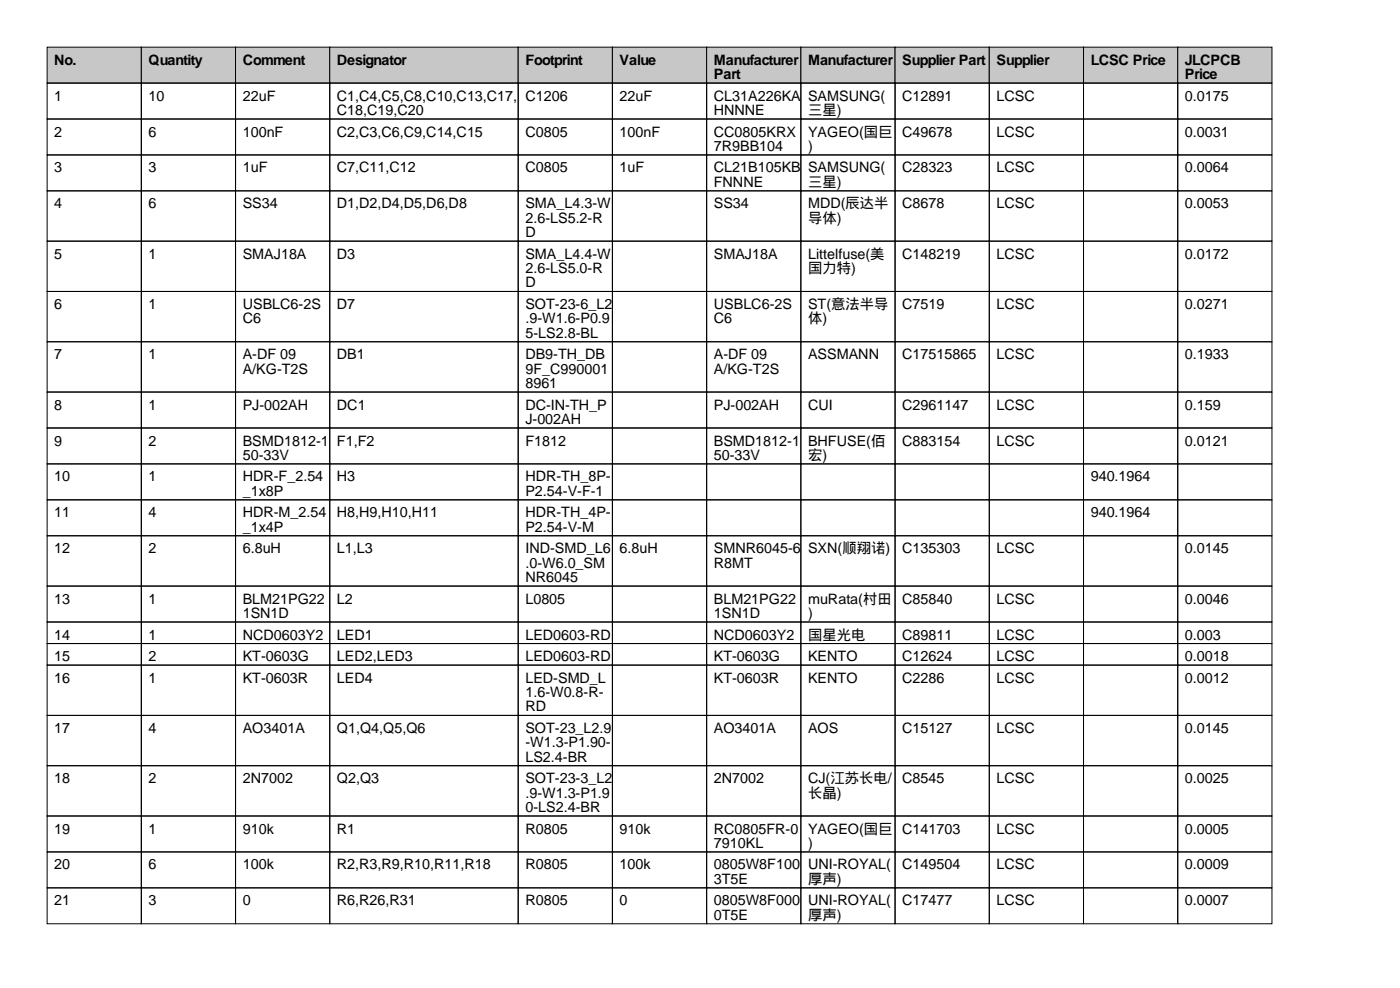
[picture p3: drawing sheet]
<svg xmlns="http://www.w3.org/2000/svg" width="297mm" height="210mm" viewBox="0 0 297 210" stroke-linecap="round" stroke-linejoin="round" font-family="sans-serif">
<defs><g id="words">
<g font-size="3">
<text x="11.5" y="13.7">No.</text>
<text x="31.5" y="13.7">Quantity</text>
<text x="51.5" y="13.7">Comment</text>
<text x="71.5" y="13.7">Designator</text>
<text x="111.5" y="13.7">Footprint</text>
<text x="131.5" y="13.7">Value</text>
<text x="151.5" y="13.7">Manufacturer</text>
<text x="151.5" y="16.8">Part</text>
<text x="171.5" y="13.7">Manufacturer</text>
<text x="191.5" y="13.7">Supplier Part</text>
<text x="211.5" y="13.7">Supplier</text>
<text x="231.5" y="13.7">LCSC Price</text>
<text x="251.5" y="13.7">JLCPCB</text>
<text x="251.5" y="16.8">Price</text>
<text x="11.5" y="21.3">1</text>
<text x="31.5" y="21.3">10</text>
<text x="51.5" y="21.3">22uF</text>
<text x="71.5" y="21.3">C1,C4,C5,C8,C10,C13,C17,</text>
<text x="111.5" y="21.3">C1206</text>
<text x="131.5" y="21.3">22uF</text>
<text x="151.5" y="21.3">CL31A226KA</text>
<text x="171.5" y="21.3">SAMSUNG(</text>
<text x="191.5" y="21.3">C12891</text>
<text x="211.5" y="21.3">LCSC</text>
<text x="251.5" y="21.3">0.0175</text>
<text x="11.5" y="29">2</text>
<text x="31.5" y="29">6</text>
<text x="51.5" y="29">100nF</text>
<text x="71.5" y="24.4">C18,C19,C20</text>
<text x="71.5" y="29">C2,C3,C6,C9,C14,C15</text>
<text x="111.5" y="29">C0805</text>
<text x="131.5" y="29">100nF</text>
<text x="151.5" y="24.4">HNNNE</text>
<text x="151.5" y="29">CC0805KRX</text>
<text x="171.5" y="24.4">三星)</text>
<text x="171.5" y="29">YAGEO(国巨</text>
<text x="191.5" y="29">C49678</text>
<text x="211.5" y="29">LCSC</text>
<text x="251.5" y="29">0.0031</text>
<text x="151.5" y="32">7R9BB104</text>
<text x="171.5" y="32">)</text>
<text x="11.5" y="36.6">3</text>
<text x="31.5" y="36.6">3</text>
<text x="51.5" y="36.6">1uF</text>
<text x="71.5" y="36.6">C7,C11,C12</text>
<text x="111.5" y="36.6">C0805</text>
<text x="131.5" y="36.6">1uF</text>
<text x="151.5" y="36.6">CL21B105KB</text>
<text x="151.5" y="39.6">FNNNE</text>
<text x="171.5" y="36.6">SAMSUNG(</text>
<text x="171.5" y="39.6">三星)</text>
<text x="191.5" y="36.6">C28323</text>
<text x="211.5" y="36.6">LCSC</text>
<text x="251.5" y="36.6">0.0064</text>
<text x="11.5" y="44.2">4</text>
<text x="31.5" y="44.2">6</text>
<text x="51.5" y="44.2">SS34</text>
<text x="71.5" y="44.2">D1,D2,D4,D5,D6,D8</text>
<text x="111.5" y="44.2">SMA_L4.3-W</text>
<text x="111.5" y="47.2">2.6-LS5.2-R</text>
<text x="151.5" y="44.2">SS34</text>
<text x="171.5" y="44.2">MDD(辰达半</text>
<text x="171.5" y="47.2">导体)</text>
<text x="191.5" y="44.2">C8678</text>
<text x="211.5" y="44.2">LCSC</text>
<text x="251.5" y="44.2">0.0053</text>
<text x="111.5" y="50.3">D</text>
<text x="11.5" y="54.9">5</text>
<text x="31.5" y="54.9">1</text>
<text x="51.5" y="54.9">SMAJ18A</text>
<text x="71.5" y="54.9">D3</text>
<text x="111.5" y="54.9">SMA_L4.4-W</text>
<text x="111.5" y="57.9">2.6-LS5.0-R</text>
<text x="151.5" y="54.9">SMAJ18A</text>
<text x="171.5" y="54.9">Littelfuse(美</text>
<text x="171.5" y="57.9">国力特)</text>
<text x="191.5" y="54.9">C148219</text>
<text x="211.5" y="54.9">LCSC</text>
<text x="251.5" y="54.9">0.0172</text>
<text x="11.5" y="65.5">6</text>
<text x="31.5" y="65.5">1</text>
<text x="51.5" y="65.5">USBLC6-2S</text>
<text x="71.5" y="65.5">D7</text>
<text x="111.5" y="61">D</text>
<text x="111.5" y="65.5">SOT-23-6_L2</text>
<text x="151.5" y="65.5">USBLC6-2S</text>
<text x="171.5" y="65.5">ST(意法半导</text>
<text x="191.5" y="65.5">C7519</text>
<text x="211.5" y="65.5">LCSC</text>
<text x="251.5" y="65.5">0.0271</text>
<text x="51.5" y="68.6">C6</text>
<text x="111.5" y="68.6">.9-W1.6-P0.9</text>
<text x="111.5" y="71.6">5-LS2.8-BL</text>
<text x="151.5" y="68.6">C6</text>
<text x="171.5" y="68.6">体)</text>
<text x="11.5" y="76.2">7</text>
<text x="31.5" y="76.2">1</text>
<text x="51.5" y="76.2">A-DF 09</text>
<text x="71.5" y="76.2">DB1</text>
<text x="111.5" y="76.2">DB9-TH_DB</text>
<text x="151.5" y="76.2">A-DF 09</text>
<text x="171.5" y="76.2">ASSMANN</text>
<text x="191.5" y="76.2">C17515865</text>
<text x="211.5" y="76.2">LCSC</text>
<text x="251.5" y="76.2">0.1933</text>
<text x="51.5" y="79.3">A/KG-T2S</text>
<text x="111.5" y="79.3">9F_C990001</text>
<text x="111.5" y="82.3">8961</text>
<text x="151.5" y="79.3">A/KG-T2S</text>
<text x="11.5" y="86.9">8</text>
<text x="31.5" y="86.9">1</text>
<text x="51.5" y="86.9">PJ-002AH</text>
<text x="71.5" y="86.9">DC1</text>
<text x="111.5" y="86.9">DC-IN-TH_P</text>
<text x="111.5" y="89.9">J-002AH</text>
<text x="151.5" y="86.9">PJ-002AH</text>
<text x="171.5" y="86.9">CUI</text>
<text x="191.5" y="86.9">C2961147</text>
<text x="211.5" y="86.9">LCSC</text>
<text x="251.5" y="86.9">0.159</text>
<text x="11.5" y="94.5">9</text>
<text x="31.5" y="94.5">2</text>
<text x="51.5" y="94.5">BSMD1812-1</text>
<text x="71.5" y="94.5">F1,F2</text>
<text x="111.5" y="94.5">F1812</text>
<text x="151.5" y="94.5">BSMD1812-1</text>
<text x="171.5" y="94.5">BHFUSE(佰</text>
<text x="191.5" y="94.5">C883154</text>
<text x="211.5" y="94.5">LCSC</text>
<text x="251.5" y="94.5">0.0121</text>
<text x="51.5" y="97.5">50-33V</text>
<text x="151.5" y="97.5">50-33V</text>
<text x="171.5" y="97.5">宏)</text>
<text x="11.5" y="102.1">10</text>
<text x="31.5" y="102.1">1</text>
<text x="51.5" y="102.1">HDR-F_2.54</text>
<text x="51.5" y="105.2">_1x8P</text>
<text x="71.5" y="102.1">H3</text>
<text x="111.5" y="102.1">HDR-TH_8P-</text>
<text x="111.5" y="105.2">P2.54-V-F-1</text>
<text x="231.5" y="102.1">940.1964</text>
<text x="11.5" y="109.7">11</text>
<text x="31.5" y="109.7">4</text>
<text x="51.5" y="109.7">HDR-M_2.54</text>
<text x="51.5" y="112.8">_1x4P</text>
<text x="71.5" y="109.7">H8,H9,H10,H11</text>
<text x="111.5" y="109.7">HDR-TH_4P-</text>
<text x="111.5" y="112.8">P2.54-V-M</text>
<text x="231.5" y="109.7">940.1964</text>
<text x="11.5" y="117.4">12</text>
<text x="31.5" y="117.4">2</text>
<text x="51.5" y="117.4">6.8uH</text>
<text x="71.5" y="117.4">L1,L3</text>
<text x="111.5" y="117.4">IND-SMD_L6</text>
<text x="131.5" y="117.4">6.8uH</text>
<text x="151.5" y="117.4">SMNR6045-6</text>
<text x="171.5" y="117.4">SXN(顺翔诺)</text>
<text x="191.5" y="117.4">C135303</text>
<text x="211.5" y="117.4">LCSC</text>
<text x="251.5" y="117.4">0.0145</text>
<text x="111.5" y="120.4">.0-W6.0_SM</text>
<text x="111.5" y="123.4">NR6045</text>
<text x="151.5" y="120.4">R8MT</text>
<text x="11.5" y="128">13</text>
<text x="31.5" y="128">1</text>
<text x="51.5" y="128">BLM21PG22</text>
<text x="51.5" y="131.1">1SN1D</text>
<text x="71.5" y="128">L2</text>
<text x="111.5" y="128">L0805</text>
<text x="151.5" y="128">BLM21PG22</text>
<text x="151.5" y="131.1">1SN1D</text>
<text x="171.5" y="128">muRata(村田</text>
<text x="171.5" y="131.1">)</text>
<text x="191.5" y="128">C85840</text>
<text x="211.5" y="128">LCSC</text>
<text x="251.5" y="128">0.0046</text>
<text x="11.5" y="135.6">14</text>
<text x="31.5" y="135.6">1</text>
<text x="51.5" y="135.6">NCD0603Y2</text>
<text x="71.5" y="135.6">LED1</text>
<text x="111.5" y="135.6">LED0603-RD</text>
<text x="151.5" y="135.6">NCD0603Y2</text>
<text x="171.5" y="135.6">国星光电</text>
<text x="191.5" y="135.6">C89811</text>
<text x="211.5" y="135.6">LCSC</text>
<text x="251.5" y="135.6">0.003</text>
<text x="11.5" y="140.2">15</text>
<text x="31.5" y="140.2">2</text>
<text x="51.5" y="140.2">KT-0603G</text>
<text x="71.5" y="140.2">LED2,LED3</text>
<text x="111.5" y="140.2">LED0603-RD</text>
<text x="151.5" y="140.2">KT-0603G</text>
<text x="171.5" y="140.2">KENTO</text>
<text x="191.5" y="140.2">C12624</text>
<text x="211.5" y="140.2">LCSC</text>
<text x="251.5" y="140.2">0.0018</text>
<text x="11.5" y="144.8">16</text>
<text x="31.5" y="144.8">1</text>
<text x="51.5" y="144.8">KT-0603R</text>
<text x="71.5" y="144.8">LED4</text>
<text x="111.5" y="144.8">LED-SMD_L</text>
<text x="111.5" y="147.8">1.6-W0.8-R-</text>
<text x="151.5" y="144.8">KT-0603R</text>
<text x="171.5" y="144.8">KENTO</text>
<text x="191.5" y="144.8">C2286</text>
<text x="211.5" y="144.8">LCSC</text>
<text x="251.5" y="144.8">0.0012</text>
<text x="11.5" y="155.5">17</text>
<text x="31.5" y="155.5">4</text>
<text x="51.5" y="155.5">AO3401A</text>
<text x="71.5" y="155.5">Q1,Q4,Q5,Q6</text>
<text x="111.5" y="150.9">RD</text>
<text x="111.5" y="155.5">SOT-23_L2.9</text>
<text x="151.5" y="155.5">AO3401A</text>
<text x="171.5" y="155.5">AOS</text>
<text x="191.5" y="155.5">C15127</text>
<text x="211.5" y="155.5">LCSC</text>
<text x="251.5" y="155.5">0.0145</text>
<text x="111.5" y="158.5">-W1.3-P1.90-</text>
<text x="111.5" y="161.5">LS2.4-BR</text>
<text x="11.5" y="166.1">18</text>
<text x="31.5" y="166.1">2</text>
<text x="51.5" y="166.1">2N7002</text>
<text x="71.5" y="166.1">Q2,Q3</text>
<text x="111.5" y="166.1">SOT-23-3_L2</text>
<text x="151.5" y="166.1">2N7002</text>
<text x="171.5" y="166.1">CJ(江苏长电/</text>
<text x="191.5" y="166.1">C8545</text>
<text x="211.5" y="166.1">LCSC</text>
<text x="251.5" y="166.1">0.0025</text>
<text x="111.5" y="169.2">.9-W1.3-P1.9</text>
<text x="111.5" y="172.2">0-LS2.4-BR</text>
<text x="171.5" y="169.2">长晶)</text>
<text x="11.5" y="176.8">19</text>
<text x="31.5" y="176.8">1</text>
<text x="51.5" y="176.8">910k</text>
<text x="71.5" y="176.8">R1</text>
<text x="111.5" y="176.8">R0805</text>
<text x="131.5" y="176.8">910k</text>
<text x="151.5" y="176.8">RC0805FR-0</text>
<text x="151.5" y="179.8">7910KL</text>
<text x="171.5" y="176.8">YAGEO(国巨</text>
<text x="171.5" y="179.8">)</text>
<text x="191.5" y="176.8">C141703</text>
<text x="211.5" y="176.8">LCSC</text>
<text x="251.5" y="176.8">0.0005</text>
<text x="11.5" y="184.4">20</text>
<text x="31.5" y="184.4">6</text>
<text x="51.5" y="184.4">100k</text>
<text x="71.5" y="184.4">R2,R3,R9,R10,R11,R18</text>
<text x="111.5" y="184.4">R0805</text>
<text x="131.5" y="184.4">100k</text>
<text x="151.5" y="184.4">0805W8F100</text>
<text x="171.5" y="184.4">UNI-ROYAL(</text>
<text x="191.5" y="184.4">C149504</text>
<text x="211.5" y="184.4">LCSC</text>
<text x="251.5" y="184.4">0.0009</text>
<text x="151.5" y="187.5">3T5E</text>
<text x="171.5" y="187.5">厚声)</text>
<text x="11.5" y="192">21</text>
<text x="31.5" y="192">3</text>
<text x="51.5" y="192">0</text>
<text x="71.5" y="192">R6,R26,R31</text>
<text x="111.5" y="192">R0805</text>
<text x="131.5" y="192">0</text>
<text x="151.5" y="192">0805W8F000</text>
<text x="151.5" y="195.1">0T5E</text>
<text x="171.5" y="192">UNI-ROYAL(</text>
<text x="171.5" y="195.1">厚声)</text>
<text x="191.5" y="192">C17477</text>
<text x="211.5" y="192">LCSC</text>
<text x="251.5" y="192">0.0007</text>
</g>
</g></defs>
<g fill="#c7c7c7" stroke="#000" stroke-width=".21">
<path d="M10 10h20v7.6h-20z"/>
<path d="M30 10h20v7.6h-20z"/>
<path d="M50 10h20v7.6h-20z"/>
<path d="M70 10h40v7.6h-40z"/>
<path d="M110 10h20v7.6h-20z"/>
<path d="M130 10h20v7.6h-20z"/>
<path d="M150 10h20v7.6h-20z"/>
<path d="M170 10h20v7.6h-20z"/>
<path d="M190 10h20v7.6h-20z"/>
<path d="M210 10h20v7.6h-20z"/>
<path d="M230 10h20v7.6h-20z"/>
<path d="M250 10h20v7.6h-20z"/>
</g>
<g fill="none" stroke="#000" stroke-width=".21">
<path d="M10 17.6h20v7.6h-20zM30 17.6h20v7.6h-20zM50 17.6h20v7.6h-20zM70 17.6h40v7.6h-40zM110 17.6h20v7.6h-20zM130 17.6h20v7.6h-20zM150 17.6h20v7.6h-20zM170 17.6h20v7.6h-20zM190 17.6h20v7.6h-20zM210 17.6h20v7.6h-20zM230 17.6h20v7.6h-20zM250 17.6h20v7.6h-20z"/>
<path d="M10 25.2h20v7.7h-20zM10 32.9h20v7.6h-20zM30 25.2h20v7.7h-20zM30 32.9h20v7.6h-20zM50 25.2h20v7.7h-20zM50 32.9h20v7.6h-20zM70 25.2h40v7.7h-40zM70 32.9h40v7.6h-40zM110 25.2h20v7.7h-20zM110 32.9h20v7.6h-20zM130 25.2h20v7.7h-20zM130 32.9h20v7.6h-20z"/>
<path d="M150 25.2h20v7.7h-20zM150 32.9h20v7.6h-20zM170 25.2h20v7.7h-20zM170 32.9h20v7.6h-20zM190 25.2h20v7.7h-20zM190 32.9h20v7.6h-20zM210 25.2h20v7.7h-20zM210 32.9h20v7.6h-20zM230 25.2h20v7.7h-20zM230 32.9h20v7.6h-20zM250 25.2h20v7.7h-20zM250 32.9h20v7.6h-20z"/>
<path d="M10 40.5h20v10.6h-20zM10 51.1h20v10.7h-20zM30 40.5h20v10.6h-20zM30 51.1h20v10.7h-20zM50 40.5h20v10.6h-20zM50 51.1h20v10.7h-20zM70 40.5h40v10.6h-40zM70 51.1h40v10.7h-40zM110 40.5h20v10.6h-20zM110 51.1h20v10.7h-20zM130 40.5h20v10.6h-20zM130 51.1h20v10.7h-20z"/>
<path d="M150 40.5h20v10.6h-20zM150 51.1h20v10.7h-20zM170 40.5h20v10.6h-20zM170 51.1h20v10.7h-20zM190 40.5h20v10.6h-20zM190 51.1h20v10.7h-20zM210 40.5h20v10.6h-20zM210 51.1h20v10.7h-20zM230 40.5h20v10.6h-20zM230 51.1h20v10.7h-20zM250 40.5h20v10.6h-20zM250 51.1h20v10.7h-20z"/>
<path d="M10 61.8h20v10.7h-20zM10 72.5h20v10.7h-20zM30 61.8h20v10.7h-20zM30 72.5h20v10.7h-20zM50 61.8h20v10.7h-20zM50 72.5h20v10.7h-20zM70 61.8h40v10.7h-40zM70 72.5h40v10.7h-40zM110 61.8h20v10.7h-20zM110 72.5h20v10.7h-20zM130 61.8h20v10.7h-20zM130 72.5h20v10.7h-20z"/>
<path d="M150 61.8h20v10.7h-20zM150 72.5h20v10.7h-20zM170 61.8h20v10.7h-20zM170 72.5h20v10.7h-20zM190 61.8h20v10.7h-20zM190 72.5h20v10.7h-20zM210 61.8h20v10.7h-20zM210 72.5h20v10.7h-20zM230 61.8h20v10.7h-20zM230 72.5h20v10.7h-20zM250 61.8h20v10.7h-20zM250 72.5h20v10.7h-20z"/>
<path d="M10 83.2h20v7.6h-20zM10 90.8h20v7.6h-20zM10 98.4h20v7.6h-20zM30 83.2h20v7.6h-20zM30 90.8h20v7.6h-20zM30 98.4h20v7.6h-20zM50 83.2h20v7.6h-20zM50 90.8h20v7.6h-20zM50 98.4h20v7.6h-20zM70 83.2h40v7.6h-40zM70 90.8h40v7.6h-40zM70 98.4h40v7.6h-40z"/>
<path d="M110 83.2h20v7.6h-20zM110 90.8h20v7.6h-20zM110 98.4h20v7.6h-20zM130 83.2h20v7.6h-20zM130 90.8h20v7.6h-20zM130 98.4h20v7.6h-20zM150 83.2h20v7.6h-20zM150 90.8h20v7.6h-20zM150 98.4h20v7.6h-20zM170 83.2h20v7.6h-20zM170 90.8h20v7.6h-20zM170 98.4h20v7.6h-20z"/>
<path d="M190 83.2h20v7.6h-20zM190 90.8h20v7.6h-20zM190 98.4h20v7.6h-20zM210 83.2h20v7.6h-20zM210 90.8h20v7.6h-20zM210 98.4h20v7.6h-20zM230 83.2h20v7.6h-20zM230 90.8h20v7.6h-20zM230 98.4h20v7.6h-20zM250 83.2h20v7.6h-20zM250 90.8h20v7.6h-20zM250 98.4h20v7.6h-20z"/>
<path d="M10 106h20v7.6h-20zM10 113.6h20v10.7h-20zM30 106h20v7.6h-20zM30 113.6h20v10.7h-20zM50 106h20v7.6h-20zM50 113.6h20v10.7h-20zM70 106h40v7.6h-40zM70 113.6h40v10.7h-40zM110 106h20v7.6h-20zM110 113.6h20v10.7h-20zM130 106h20v7.6h-20zM130 113.6h20v10.7h-20z"/>
<path d="M150 106h20v7.6h-20zM150 113.6h20v10.7h-20zM170 106h20v7.6h-20zM170 113.6h20v10.7h-20zM190 106h20v7.6h-20zM190 113.6h20v10.7h-20zM210 106h20v7.6h-20zM210 113.6h20v10.7h-20zM230 106h20v7.6h-20zM230 113.6h20v10.7h-20zM250 106h20v7.6h-20zM250 113.6h20v10.7h-20z"/>
<path d="M10 124.3h20v7.6h-20zM10 131.9h20v4.6h-20zM10 136.5h20v4.6h-20zM30 124.3h20v7.6h-20zM30 131.9h20v4.6h-20zM30 136.5h20v4.6h-20zM50 124.3h20v7.6h-20zM50 131.9h20v4.6h-20zM50 136.5h20v4.6h-20zM70 124.3h40v7.6h-40zM70 131.9h40v4.6h-40zM70 136.5h40v4.6h-40z"/>
<path d="M110 124.3h20v7.6h-20zM110 131.9h20v4.6h-20zM110 136.5h20v4.6h-20zM130 124.3h20v7.6h-20zM130 131.9h20v4.6h-20zM130 136.5h20v4.6h-20zM150 124.3h20v7.6h-20zM150 131.9h20v4.6h-20zM150 136.5h20v4.6h-20zM170 124.3h20v7.6h-20zM170 131.9h20v4.6h-20zM170 136.5h20v4.6h-20z"/>
<path d="M190 124.3h20v7.6h-20zM190 131.9h20v4.6h-20zM190 136.5h20v4.6h-20zM210 124.3h20v7.6h-20zM210 131.9h20v4.6h-20zM210 136.5h20v4.6h-20zM230 124.3h20v7.6h-20zM230 131.9h20v4.6h-20zM230 136.5h20v4.6h-20zM250 124.3h20v7.6h-20zM250 131.9h20v4.6h-20zM250 136.5h20v4.6h-20z"/>
<path d="M10 141.1h20v10.6h-20zM10 151.7h20v10.7h-20zM30 141.1h20v10.6h-20zM30 151.7h20v10.7h-20zM50 141.1h20v10.6h-20zM50 151.7h20v10.7h-20zM70 141.1h40v10.6h-40zM70 151.7h40v10.7h-40zM110 141.1h20v10.6h-20zM110 151.7h20v10.7h-20zM130 141.1h20v10.6h-20zM130 151.7h20v10.7h-20z"/>
<path d="M150 141.1h20v10.6h-20zM150 151.7h20v10.7h-20zM170 141.1h20v10.6h-20zM170 151.7h20v10.7h-20zM190 141.1h20v10.6h-20zM190 151.7h20v10.7h-20zM210 141.1h20v10.6h-20zM210 151.7h20v10.7h-20zM230 141.1h20v10.6h-20zM230 151.7h20v10.7h-20zM250 141.1h20v10.6h-20zM250 151.7h20v10.7h-20z"/>
<path d="M10 162.4h20v10.7h-20zM10 173.1h20v7.6h-20zM30 162.4h20v10.7h-20zM30 173.1h20v7.6h-20zM50 162.4h20v10.7h-20zM50 173.1h20v7.6h-20zM70 162.4h40v10.7h-40zM70 173.1h40v7.6h-40zM110 162.4h20v10.7h-20zM110 173.1h20v7.6h-20zM130 162.4h20v10.7h-20zM130 173.1h20v7.6h-20z"/>
<path d="M150 162.4h20v10.7h-20zM150 173.1h20v7.6h-20zM170 162.4h20v10.7h-20zM170 173.1h20v7.6h-20zM190 162.4h20v10.7h-20zM190 173.1h20v7.6h-20zM210 162.4h20v10.7h-20zM210 173.1h20v7.6h-20zM230 162.4h20v10.7h-20zM230 173.1h20v7.6h-20zM250 162.4h20v10.7h-20zM250 173.1h20v7.6h-20z"/>
<path d="M10 180.7h20v7.6h-20zM10 188.3h20v7.6h-20zM30 180.7h20v7.6h-20zM30 188.3h20v7.6h-20zM50 180.7h20v7.6h-20zM50 188.3h20v7.6h-20zM70 180.7h40v7.6h-40zM70 188.3h40v7.6h-40zM110 180.7h20v7.6h-20zM110 188.3h20v7.6h-20zM130 180.7h20v7.6h-20zM130 188.3h20v7.6h-20z"/>
<path d="M150 180.7h20v7.6h-20zM150 188.3h20v7.6h-20zM170 180.7h20v7.6h-20zM170 188.3h20v7.6h-20zM190 180.7h20v7.6h-20zM190 188.3h20v7.6h-20zM210 180.7h20v7.6h-20zM210 188.3h20v7.6h-20zM230 180.7h20v7.6h-20zM230 188.3h20v7.6h-20zM250 180.7h20v7.6h-20zM250 188.3h20v7.6h-20z"/>
</g>
<use href="#words"/>
</svg>
